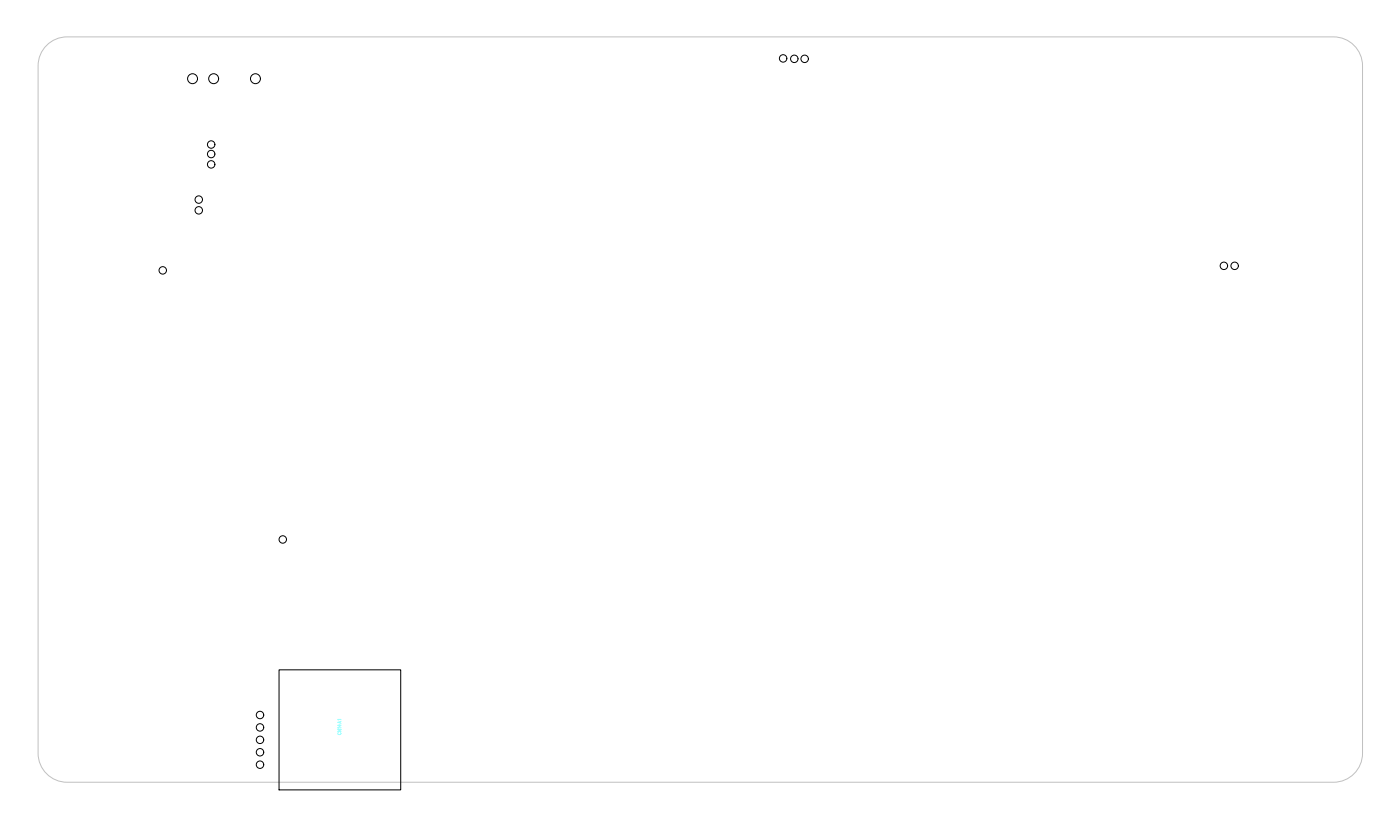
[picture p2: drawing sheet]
<svg xmlns="http://www.w3.org/2000/svg" width="338mm" height="200mm" viewBox="0 0 338 200" stroke-linecap="round" stroke-linejoin="round" font-family="sans-serif">
<defs><g id="words">
<text font-size="1.4" fill="#9bffff" x="82.9" y="177.5" transform="rotate(-90 82.9 177.5)">CN14A1</text>
</g></defs>
<path d="M10.9 11.3a7 7 0 0 1 5.3-2.4h306.1a7 7 0 0 1 7 7v166.1a7 7 0 0 1-7 7h-306.1a7 7 0 0 1-7-7v-166.1a7 7 0 0 1 1.7-4.6z" fill="none" stroke="#c0c0c0" stroke-width=".24"/>
<g fill="none" stroke="#000" stroke-width=".24">
<path d="M67.4 161.8h29.4v29h-29.4z"/>
<circle cx="46.5" cy="19" r="1.2"/>
<circle cx="51.6" cy="19" r="1.2"/>
<circle cx="61.7" cy="19" r="1.2"/>
<circle cx="189.2" cy="14.1" r=".9"/>
<circle cx="191.9" cy="14.2" r=".9"/>
<circle cx="194.4" cy="14.2" r=".9"/>
<circle cx="51" cy="39.7" r=".9"/>
<circle cx="51" cy="34.9" r=".9"/>
<circle cx="51" cy="37.2" r=".9"/>
<circle cx="48" cy="48.2" r=".9"/>
<circle cx="48" cy="50.8" r=".9"/>
<circle cx="39.3" cy="65.3" r=".9"/>
<circle cx="295.8" cy="64.2" r=".9"/>
<circle cx="298.4" cy="64.2" r=".9"/>
<circle cx="68.3" cy="130.3" r=".9"/>
<circle cx="62.8" cy="175.7" r=".9"/>
<circle cx="62.8" cy="178.7" r=".9"/>
<circle cx="62.8" cy="172.7" r=".9"/>
<circle cx="62.8" cy="184.7" r=".9"/>
<circle cx="62.8" cy="181.7" r=".9"/>
</g>
<use href="#words"/>
</svg>
